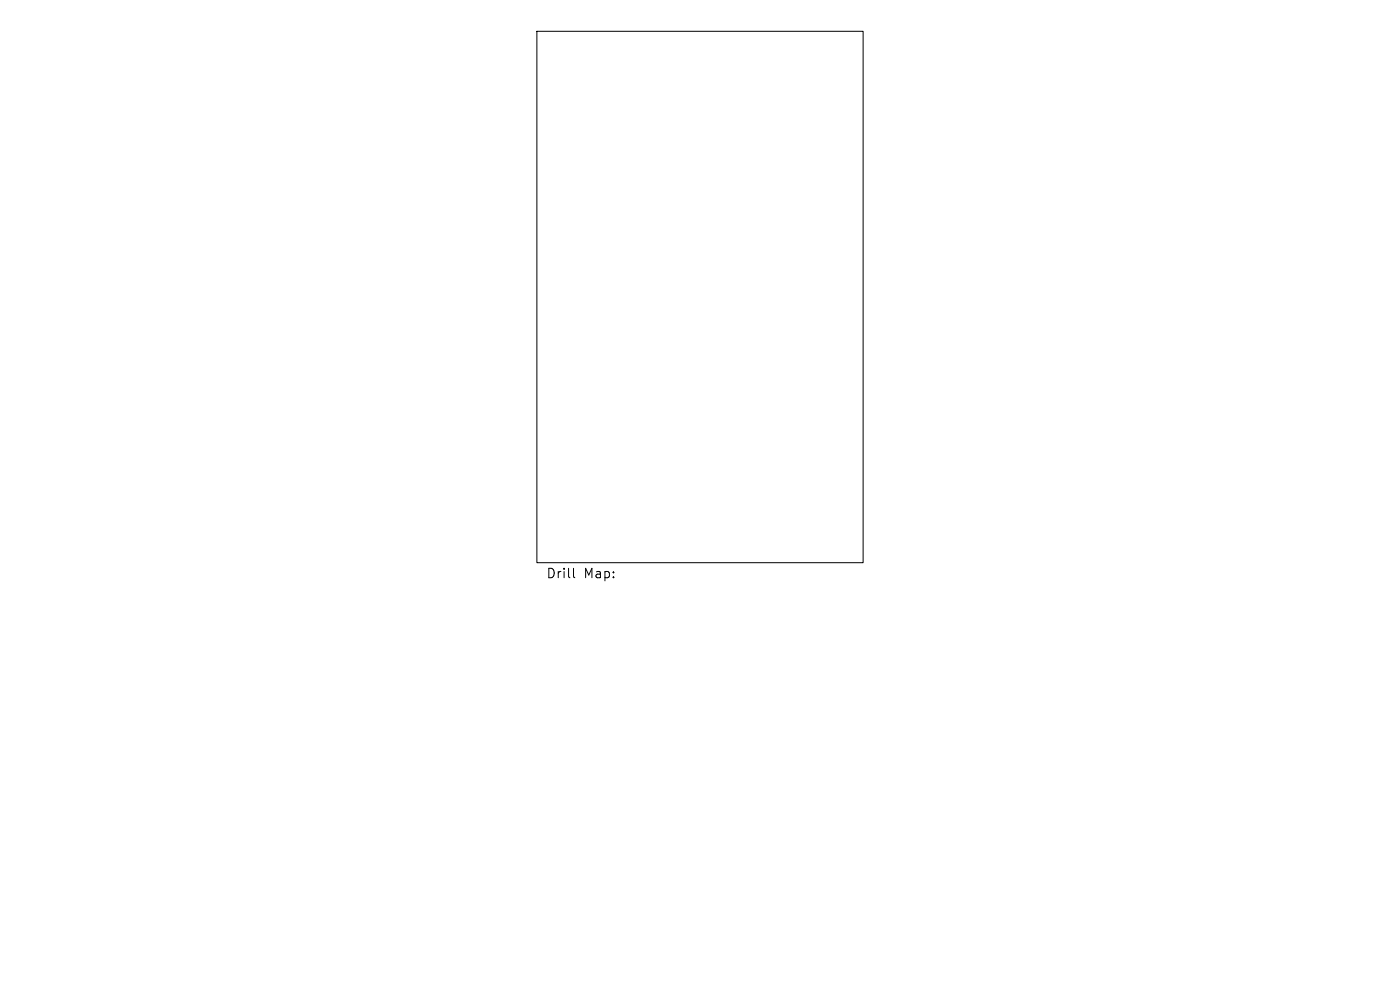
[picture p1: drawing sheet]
<svg xmlns="http://www.w3.org/2000/svg" width="297mm" height="210mm" viewBox="0 0 297 210" stroke-linecap="round" stroke-linejoin="round" font-family="sans-serif">
<defs><g id="words">
<g font-size="2.8">
<text x="115.8" y="122.9">Drill</text>
<text x="123.8" y="122.9">Map:</text>
</g>
</g></defs>
<path d="M113.9 6.6h69.2v112.8h-69.2zM121.7 120.6v1.7l.3 .3" fill="none" stroke="#000" stroke-width=".21"/>
<use href="#words"/>
</svg>
